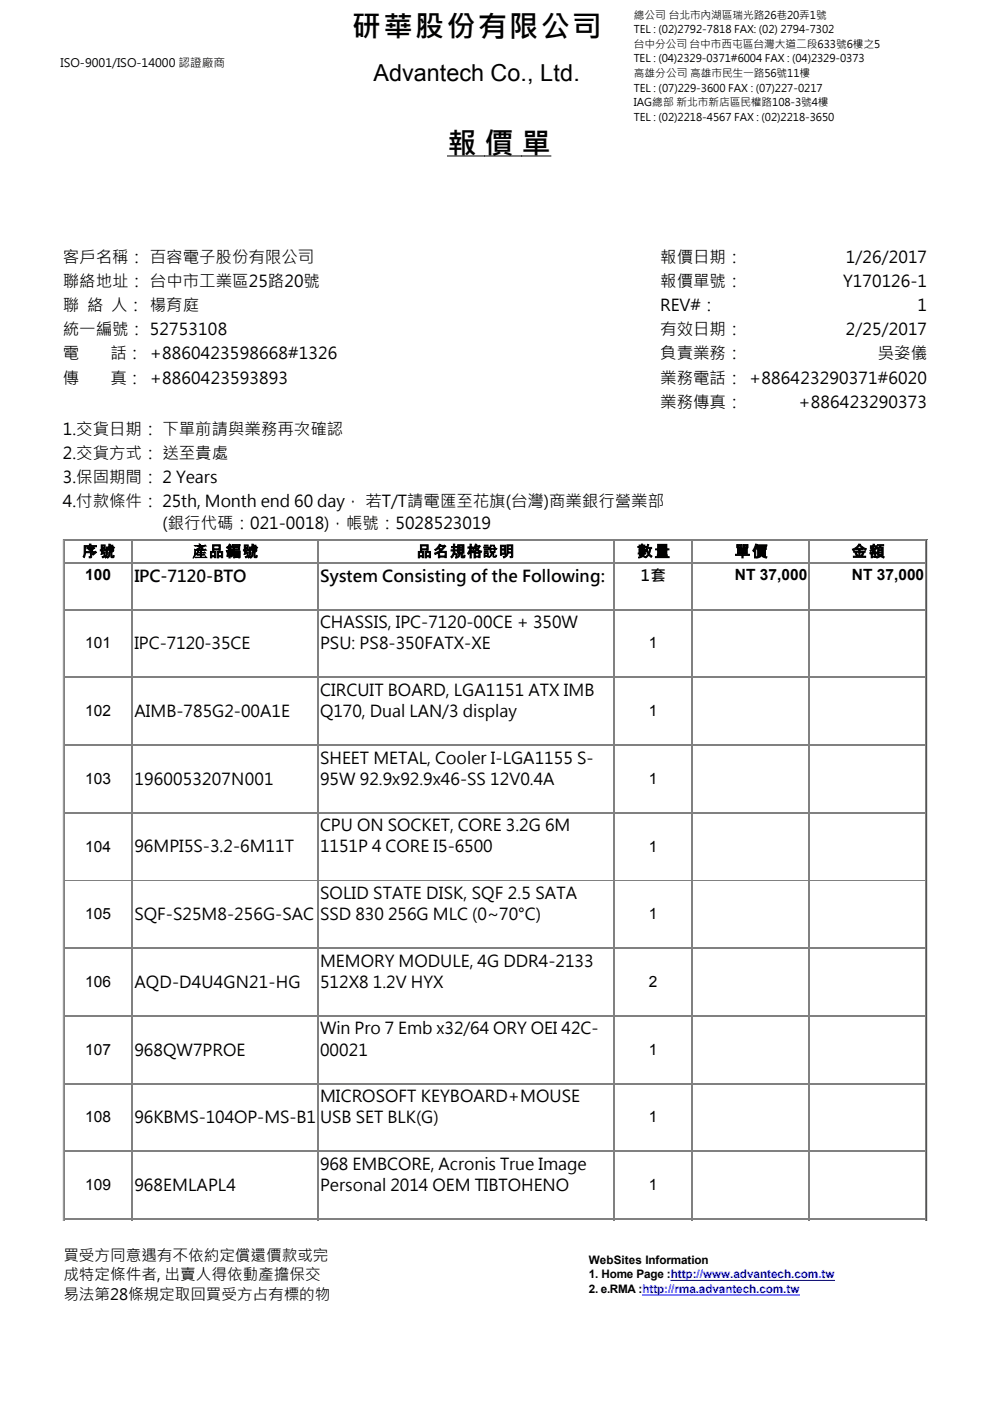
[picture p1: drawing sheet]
<svg xmlns="http://www.w3.org/2000/svg" width="210mm" height="297mm" viewBox="0 0 210 297" stroke-linecap="round" stroke-linejoin="round" font-family="sans-serif">
<defs><g id="words">
<g font-size="6.2">
<text x="74.6" y="7.9">研華股份有限公司</text>
<text x="94.9" y="32.7">報 價 單</text>
</g>
<text font-size="5" x="79.2" y="17.2">Advantech Co., Ltd.</text>
<g font-size="3.5">
<text x="13.3" y="55.7">客戶名稱： 百容電子股份有限公司</text>
<text x="140" y="55.7">報價日期：</text>
<text x="179.4" y="55.7">1/26/2017</text>
<text x="13.3" y="60.8">聯絡地址： 台中市工業區25路20號</text>
<text x="13.3" y="65.9">聯 絡 人： 楊育庭</text>
<text x="140" y="60.8">報價單號：</text>
<text x="140" y="65.9">REV#：</text>
<text x="178.7" y="60.8">Y170126-1</text>
<text x="194.5" y="65.9">1</text>
<text x="13.3" y="71.1">統一編號： 52753108</text>
<text x="140" y="71.1">有效日期：</text>
<text x="179.4" y="71.1">2/25/2017</text>
<text x="13.3" y="76.2">電</text>
<text x="23.4" y="76.2">話： +8860423598668#1326</text>
<text x="140" y="76.2">負責業務：</text>
<text x="186.1" y="76.2">吳姿儀</text>
<text x="13.3" y="81.3">傳</text>
<text x="23.4" y="81.3">真： +8860423593893</text>
<text x="140" y="81.3">業務電話： +886423290371#6020</text>
<text x="140" y="86.4">業務傳真：</text>
<text x="169.3" y="86.4">+886423290373</text>
<text x="13.3" y="92.2">1.交貨日期： 下單前請與業務再次確認</text>
<text x="13.3" y="97.3">2.交貨方式： 送至貴處</text>
<text x="13.3" y="102.4">3.保固期間： 2 Years</text>
<text x="13.3" y="107.6">4.付款條件： 25th, Month end 60 day， 若T/T請電匯至花旗(台灣)商業銀行營業部</text>
<text x="34.4" y="112.1">(銀行代碼：021-0018)，帳號：5028523019</text>
<text x="28.5" y="123.3">IPC-7120-BTO</text>
<text x="67.8" y="123.3">System Consisting of the Following:</text>
<text x="28.5" y="137.7">IPC-7120-35CE</text>
<text x="67.8" y="133.2">CHASSIS, IPC-7120-00CE + 350W</text>
<text x="67.8" y="137.7">PSU: PS8-350FATX-XE</text>
<text x="67.8" y="147.5">CIRCUIT BOARD, LGA1151 ATX IMB</text>
<text x="28.5" y="152">AIMB-785G2-00A1E</text>
<text x="67.8" y="152">Q170, Dual LAN/3 display</text>
<text x="67.8" y="161.9">SHEET METAL, Cooler I-LGA1155 S-</text>
<text x="28.5" y="166.4">1960053207N001</text>
<text x="67.8" y="166.4">95W 92.9x92.9x46-SS 12V0.4A</text>
<text x="67.8" y="176.2">CPU ON SOCKET, CORE 3.2G 6M</text>
<text x="28.5" y="180.7">96MPI5S-3.2-6M11T</text>
<text x="67.8" y="180.7">1151P 4 CORE I5-6500</text>
<text x="67.8" y="190.6">SOLID STATE DISK, SQF 2.5 SATA</text>
<text x="28.5" y="195.1">SQF-S25M8-256G-SAC</text>
<text x="67.8" y="195.1">SSD 830 256G MLC (0~70°C)</text>
<text x="28.5" y="209.4">AQD-D4U4GN21-HG</text>
<text x="67.8" y="204.9">MEMORY MODULE, 4G DDR4-2133</text>
<text x="67.8" y="209.4">512X8 1.2V HYX</text>
<text x="67.8" y="219.3">Win Pro 7 Emb x32/64 ORY OEI 42C-</text>
<text x="28.5" y="223.8">968QW7PROE</text>
<text x="67.8" y="223.8">00021</text>
<text x="67.8" y="233.6">MICROSOFT KEYBOARD+MOUSE</text>
<text x="28.5" y="238.1">96KBMS-104OP-MS-B1</text>
<text x="67.8" y="238.1">USB SET BLK(G)</text>
<text x="67.8" y="248">968 EMBCORE, Acronis True Image</text>
<text x="28.5" y="252.5">968EMLAPL4</text>
<text x="67.8" y="252.5">Personal 2014 OEM TIBTOHENO</text>
</g>
<g font-size="3.3">
<text x="17.4" y="118">序號</text>
<text x="40.8" y="118">產品編號</text>
<text x="88.3" y="118">品名規格說明</text>
<text x="135.1" y="118">數量</text>
<text x="155.8" y="118">單價</text>
<text x="180.6" y="118">金額</text>
<text x="18" y="122.9">100</text>
<text x="135.9" y="123.1">1套</text>
<text x="155.8" y="122.9">NT 37,000</text>
<text x="180.6" y="122.9">NT 37,000</text>
<text x="18" y="137.5">101</text>
<text x="137.5" y="137.5">1</text>
<text x="18" y="151.8">102</text>
<text x="137.5" y="151.8">1</text>
<text x="18" y="166.2">103</text>
<text x="137.5" y="166.2">1</text>
<text x="18" y="180.5">104</text>
<text x="137.5" y="180.5">1</text>
<text x="18" y="194.9">105</text>
<text x="137.5" y="194.9">1</text>
<text x="18" y="209.2">106</text>
<text x="137.5" y="209.2">2</text>
<text x="18" y="223.6">107</text>
<text x="137.5" y="223.6">1</text>
<text x="18" y="237.9">108</text>
<text x="137.5" y="237.9">1</text>
<text x="18" y="252.3">109</text>
<text x="137.5" y="252.3">1</text>
<text x="13.4" y="267.3">買受方同意遇有不依約定償還價款或完</text>
<text x="13.4" y="271.5">成特定條件者, 出賣人得依動產擔保交</text>
<text x="13.4" y="275.6">易法第28條規定取回買受方占有標的物</text>
</g>
<g font-size="2.5">
<text x="12.8" y="14.3">ISO-9001/ISO-14000 認證廠商</text>
<text x="124.9" y="268">WebSites Information</text>
<text x="124.9" y="271.1">1. Home Page :http://www.advantech.com.tw</text>
<text x="124.9" y="274.2">2. e.RMA :http://rma.advantech.com.tw</text>
</g>
<g font-size="2.3">
<text x="134.4" y="3.9">總公司 台北市內湖區瑞光路26巷20弄1號</text>
<text x="134.4" y="7">TEL : (02)2792-7818 FAX: (02) 2794-7302</text>
<text x="134.4" y="10.1">台中分公司 台中市西屯區台灣大道二段633號6樓之5</text>
<text x="134.4" y="13.2">TEL : (04)2329-0371#6004 FAX : (04)2329-0373</text>
<text x="134.4" y="16.3">高雄分公司 高雄市民生一路56號11樓</text>
<text x="134.4" y="19.4">TEL : (07)229-3600 FAX : (07)227-0217</text>
<text x="134.4" y="22.5">IAG總部 新北市新店區民權路108-3號4樓</text>
<text x="134.4" y="25.6">TEL : (02)2218-4567 FAX : (02)2218-3650</text>
</g>
</g></defs>
<path d="M13.3 114.4h183.3M13.4 114.3v144.6" fill="none" stroke="#808080" stroke-width=".21"/>
<path d="M196.5 114.3v144.6" fill="none" stroke="#2c2c2c" stroke-width=".21"/>
<path d="M13.5 114.5h14.6v4.9h-14.6z" fill-rule="evenodd" fill="#fff"/>
<path d="M13.5 114.6h14.6M13.5 119.3h14.6M13.6 114.5v4.9M28 114.5v4.9" fill="none" stroke="#808080" stroke-width=".21"/>
<path d="M28.1 114.5h39.3v4.9h-39.3z" fill-rule="evenodd" fill="#fff"/>
<path d="M28.1 114.6h39.3M28.1 119.3h39.3M28.2 114.5v4.9M67.3 114.5v4.9" fill="none" stroke="#808080" stroke-width=".21"/>
<path d="M67.4 114.5h62.8v4.9h-62.8z" fill-rule="evenodd" fill="#fff"/>
<path d="M67.4 114.6h62.8M67.4 119.3h62.8M67.5 114.5v4.9M130.1 114.5v4.9" fill="none" stroke="#808080" stroke-width=".21"/>
<path d="M130.2 114.5h16.6v4.9h-16.6z" fill-rule="evenodd" fill="#fff"/>
<path d="M130.2 114.6h16.6M130.2 119.3h16.6M130.3 114.5v4.9M146.7 114.5v4.9" fill="none" stroke="#808080" stroke-width=".21"/>
<path d="M146.8 114.5h24.8v4.9h-24.8z" fill-rule="evenodd" fill="#fff"/>
<path d="M146.8 114.6h24.8M146.8 119.3h24.8M146.9 114.5v4.9M171.5 114.5v4.9" fill="none" stroke="#808080" stroke-width=".21"/>
<path d="M171.6 114.5h24.8v4.9h-24.8z" fill-rule="evenodd" fill="#fff"/>
<g fill="none" stroke="#808080" stroke-width=".21">
<path d="M13.5 119.6h182.9M13.6 119.4v139M28 119.4v139M28.2 119.4v139M67.3 119.4v139M67.5 119.4v139M130.1 119.4v139M130.3 119.4v139M146.7 119.4v139M146.9 119.4v139M171.5 119.4v139M171.6 114.6h24.8"/>
<path d="M171.6 119.3h24.8M171.7 114.5v143.9M196.3 114.5v143.9M13.5 129.2h182.9M13.5 129.4h182.9M13.5 143.5h182.9M13.5 143.7h182.9M13.5 157.9h182.9M13.5 158.1h182.9M13.5 172.2h182.9M13.5 172.4h182.9M13.5 186.6h182.9"/>
<path d="M13.5 186.8h182.9M13.5 200.9h182.9M13.5 201.1h182.9M13.5 215.3h182.9M13.5 215.5h182.9M13.5 229.6h182.9M13.5 229.8h182.9M13.5 244h182.9M13.5 244.2h182.9M13.5 258.3h182.9M13.5 258.5h14.6"/>
</g>
<g fill="#808080">
<path d="M13.5 258.4h.2v.5h-.2z" fill-rule="evenodd"/>
<path d="M27.9 258.4h.2v.5h-.2z" fill-rule="evenodd"/>
</g>
<path d="M28.1 258.5h39.3" fill="none" stroke="#808080" stroke-width=".21"/>
<g fill="#808080">
<path d="M28.1 258.4h.2v.5h-.2z" fill-rule="evenodd"/>
<path d="M67.2 258.4h.2v.5h-.2z" fill-rule="evenodd"/>
</g>
<path d="M67.4 258.5h62.8" fill="none" stroke="#808080" stroke-width=".21"/>
<g fill="#808080">
<path d="M67.4 258.4h.2v.5h-.2z" fill-rule="evenodd"/>
<path d="M130 258.4h.2v.5h-.2z" fill-rule="evenodd"/>
</g>
<path d="M130.2 258.5h16.6" fill="none" stroke="#808080" stroke-width=".21"/>
<g fill="#808080">
<path d="M130.2 258.4h.2v.5h-.2z" fill-rule="evenodd"/>
<path d="M146.6 258.4h.2v.5h-.2z" fill-rule="evenodd"/>
</g>
<path d="M146.8 258.5h24.8" fill="none" stroke="#808080" stroke-width=".21"/>
<g fill="#808080">
<path d="M146.8 258.4h.2v.5h-.2z" fill-rule="evenodd"/>
<path d="M171.4 258.4h.2v.5h-.2z" fill-rule="evenodd"/>
</g>
<path d="M171.6 258.5h24.8" fill="none" stroke="#808080" stroke-width=".21"/>
<g fill="#808080">
<path d="M171.6 258.4h.2v.5h-.2z" fill-rule="evenodd"/>
<path d="M196.2 258.4h.2v.5h-.2z" fill-rule="evenodd"/>
</g>
<path d="M94.9 33.1h21.9" fill="none" stroke="#000" stroke-width=".21"/>
<path d="M136.2 274.6h33.3M142.2 271.5h34.7" fill="none" stroke="#00e" stroke-width=".21"/>
<use href="#words"/>
</svg>
